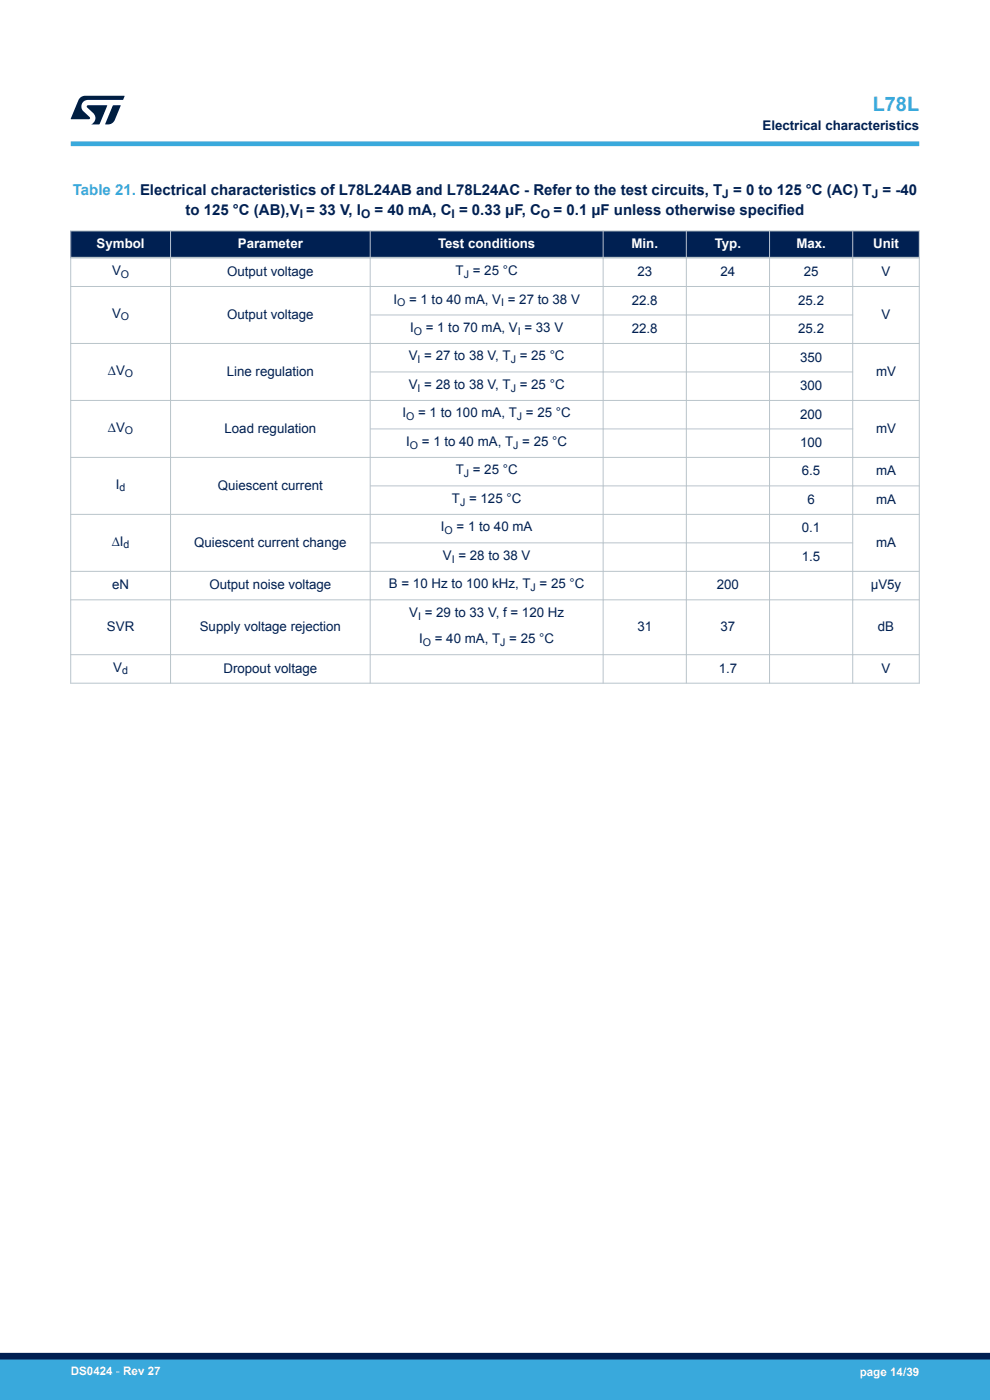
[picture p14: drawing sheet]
<svg xmlns="http://www.w3.org/2000/svg" width="210mm" height="297mm" viewBox="0 0 210 297" stroke-linecap="round" stroke-linejoin="round" font-family="sans-serif">
<defs><g id="words">
<text font-size="4.2" fill="#39a9dc" x="185.1" y="23.5">L78L</text>
<text font-size="3.2" fill="#39a9dc" x="15.5" y="41.3">Table 21. Electrical characteristics of L78L24AB and L78L24AC - Refer to the test circuits, T</text>
<g font-size="3.2" fill="#002052">
<text x="155.5" y="41.3">= 0 to 125 °C (AC) T</text>
<text x="187.2" y="41.3">= -40</text>
<text x="39.4" y="45.6">to 125 °C (AB),V = 33 V, I</text>
<text x="79.5" y="45.6">= 40 mA, C = 0.33 μF, C</text>
<text x="117.4" y="45.6">= 0.1 μF unless otherwise specified</text>
</g>
<g font-size="2.8" fill="#002052">
<text x="161.7" y="27.5">Electrical characteristics</text>
<text x="23.8" y="58.3">V</text>
<text x="48.2" y="58.6">Output voltage</text>
<text x="96.7" y="58.3">T = 25 °C</text>
<text x="135.2" y="58.6">23</text>
<text x="152.8" y="58.6">24</text>
<text x="170.5" y="58.6">25</text>
<text x="187" y="58.6">V</text>
<text x="83.5" y="64.4">I</text>
<text x="86.8" y="64.4">= 1 to 40 mA, V = 27 to 38 V</text>
<text x="134" y="64.6">22.8</text>
<text x="169.3" y="64.6">25.2</text>
<text x="23.8" y="67.4">V</text>
<text x="48.2" y="67.6">Output voltage</text>
<text x="87" y="70.4">I</text>
<text x="90.3" y="70.4">= 1 to 70 mA, V = 33 V</text>
<text x="134" y="70.7">22.8</text>
<text x="169.3" y="70.7">25.2</text>
<text x="187" y="67.6">V</text>
<text x="86.7" y="76.5">V = 27 to 38 V, T = 25 °C</text>
<text x="169.7" y="76.7">350</text>
<text x="22.9" y="79.5">∆V</text>
<text x="48.1" y="79.7">Line regulation</text>
<text x="86.7" y="82.5">V = 28 to 38 V, T = 25 °C</text>
<text x="169.7" y="82.7">300</text>
<text x="185.8" y="79.7">mV</text>
<text x="85.4" y="88.6">I</text>
<text x="88.7" y="88.6">= 1 to 100 mA, T = 25 °C</text>
<text x="169.7" y="88.8">200</text>
<text x="22.9" y="91.6">∆V</text>
<text x="47.6" y="91.8">Load regulation</text>
<text x="86.2" y="94.6">I</text>
<text x="89.5" y="94.6">= 1 to 40 mA, T = 25 °C</text>
<text x="169.7" y="94.8">100</text>
<text x="185.8" y="91.8">mV</text>
<text x="96.7" y="100.6">T = 25 °C</text>
<text x="170.1" y="100.9">6.5</text>
<text x="185.8" y="100.9">mA</text>
<text x="24.6" y="103.7">I</text>
<text x="46.2" y="103.9">Quiescent current</text>
<text x="95.9" y="106.7">T = 125 °C</text>
<text x="171.3" y="106.9">6</text>
<text x="185.8" y="106.9">mA</text>
<text x="93.5" y="112.7">I</text>
<text x="96.9" y="112.7">= 1 to 40 mA</text>
<text x="170.1" y="113">0.1</text>
<text x="23.7" y="115.8">∆I</text>
<text x="41.2" y="116">Quiescent current change</text>
<text x="93.9" y="118.8">V = 28 to 38 V</text>
<text x="170.1" y="119">1.5</text>
<text x="185.8" y="116">mA</text>
<text x="23.8" y="125">eN</text>
<text x="44.4" y="125">Output noise voltage</text>
<text x="82.5" y="124.8">B = 10 Hz to 100 kHz, T = 25 °C</text>
<text x="152.1" y="125">200</text>
<text x="184.7" y="125">µV5y</text>
<text x="86.8" y="130.9">V = 29 to 33 V, f = 120 Hz</text>
<text x="22.7" y="133.9">SVR</text>
<text x="42.4" y="133.9">Supply voltage rejection</text>
<text x="88.9" y="136.5">I</text>
<text x="92.2" y="136.5">= 40 mA, T = 25 °C</text>
<text x="135.2" y="133.9">31</text>
<text x="152.8" y="133.9">37</text>
<text x="186.2" y="133.9">dB</text>
<text x="24" y="142.5">V</text>
<text x="47.4" y="142.7">Dropout voltage</text>
<text x="152.5" y="142.7">1.7</text>
<text x="187" y="142.7">V</text>
</g>
<g font-size="2.8" fill="#fff">
<text x="20.5" y="52.6">Symbol</text>
<text x="50.5" y="52.6">Parameter</text>
<text x="92.9" y="52.6">Test conditions</text>
<text x="133.9" y="52.6">Min.</text>
<text x="151.6" y="52.6">Typ.</text>
<text x="168.9" y="52.6">Max.</text>
<text x="185.2" y="52.6">Unit</text>
</g>
<g font-size="2.5" fill="#002052">
<text x="153.2" y="42">J</text>
<text x="184.9" y="42">J</text>
<text x="63.6" y="46.2">I</text>
<text x="76.6" y="46.2">O</text>
<text x="95.8" y="46.2">I</text>
<text x="114.8" y="46.2">O</text>
</g>
<g font-size="2.5" fill="#fff">
<text x="15" y="291.6">DS0424 - Rev 27</text>
<text x="182.4" y="291.9">page 14/39</text>
</g>
<g font-size="2.3" fill="#002052">
<text x="25.7" y="58.9">O</text>
<text x="98.4" y="58.9">J</text>
<text x="84.2" y="65">O</text>
<text x="106.3" y="65">I</text>
<text x="25.7" y="68">O</text>
<text x="87.8" y="71">O</text>
<text x="109.8" y="71">I</text>
<text x="88.6" y="77">I</text>
<text x="108.3" y="77">J</text>
<text x="26.5" y="80.1">O</text>
<text x="88.6" y="83.1">I</text>
<text x="108.3" y="83.1">J</text>
<text x="86.2" y="89.1">O</text>
<text x="109.7" y="89.1">J</text>
<text x="26.5" y="92.1">O</text>
<text x="87" y="95.2">O</text>
<text x="108.9" y="95.2">J</text>
<text x="98.4" y="101.2">J</text>
<text x="25.4" y="104.2">d</text>
<text x="97.6" y="107.3">J</text>
<text x="94.3" y="113.3">O</text>
<text x="26.2" y="116.3">d</text>
<text x="95.8" y="119.3">I</text>
<text x="112.5" y="125.4">J</text>
<text x="88.7" y="131.4">I</text>
<text x="89.7" y="137">O</text>
<text x="106.1" y="137">J</text>
<text x="25.9" y="143.1">d</text>
</g>
</g></defs>
<g fill="#002052">
<path d="M15 49h180v5.7h-180z" fill-rule="evenodd"/>
<path d="M15 49h180v5.7h-180z" fill-rule="evenodd"/>
</g>
<g fill="none" stroke="#b9c4ca" stroke-width=".21">
<path d="M14.9 49h180.2M15 48.9v96.1M36.2 48.9v96.1M78.5 48.9v96.1M127.9 48.9v96.1M145.6 48.9v96.1M163.2 48.9v96.1M180.9 48.9v96.1M195 48.9v96.1M14.9 60.8h180.2M14.9 72.9h180.2M78.5 66.8h102.5"/>
<path d="M78.5 78.9h102.5M14.9 84.9h180.2M14.9 97h180.2M78.5 91h102.5M14.9 109.1h180.2M78.5 103.1h116.6M78.5 115.2h102.5M14.9 121.2h180.2M14.9 127.3h180.2M14.9 138.9h180.2M14.9 144.9h180.2"/>
</g>
<path d="M14.9 54.7h180.2" fill="none" stroke="#b9c4ca" stroke-width=".35"/>
<path d="M15 30.5h180" fill="none" stroke="#39a9dc" stroke-width="1"/>
<g fill="#001e41">
<path d="M17.1 20.7l.9-.4 8.4 .1-.3 .8h-7.4a1.4 1.4 0 0 0-1.3 .8 1.4 1.4 0 0 0 .2 1.5l1.4 1.3v.4l-4 .1 1.6-4.1z"/>
<path d="M24 22.4h1.6l-1.3 3.1a1.54 1.54 0 0 1-1.4 .9l-.6-.1z"/>
<path d="M18.5 22.4h4.2l-1.6 4h-1.7a1.48 1.48 0 0 0 .4-2.4l-1.3-1.2z"/>
</g>
<g fill="#39a9dc">
<path d="M0 288.4h210v8.6h-210z" fill-rule="evenodd"/>
<path d="M-.1 288.4h210.2v4.4h-210.2z" fill-rule="evenodd"/>
</g>
<path d="M0 287.7h210" fill="none" stroke="#002052" stroke-width="1.4"/>
<use href="#words"/>
</svg>
